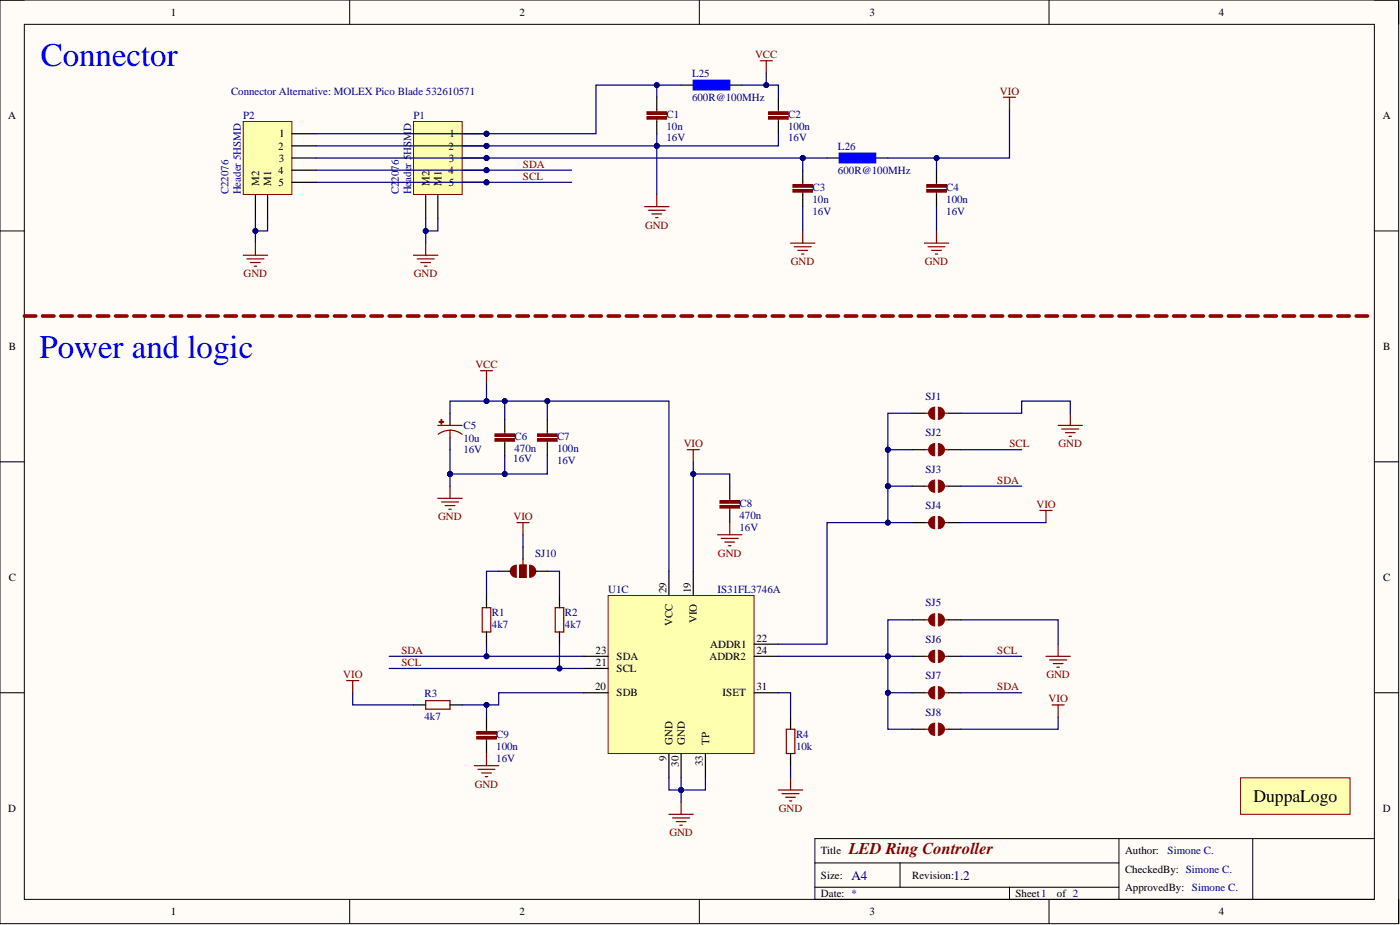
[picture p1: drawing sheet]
<svg xmlns="http://www.w3.org/2000/svg" width="292mm" height="193mm" viewBox="0 0 292 193" stroke-linecap="round" stroke-linejoin="round" font-family="sans-serif">
<defs><g id="words">
<g font-size="6.9" fill="#00f">
<text x="8.5" y="13.7">Connector</text>
<text x="8.2" y="74.6">Power and logic</text>
</g>
<text font-size="3.7" x="261.5" y="167.3">DuppaLogo</text>
<text font-size="3.4" fill="#800000" x="177.1" y="178.2">LED Ring Controller</text>
<g font-size="2.7" fill="#000080">
<text x="177.6" y="183.5">A4</text>
<text x="198.9" y="183.5">1.2</text>
</g>
<g font-size="2.3">
<text x="35.6" y="3.3">1</text>
<text x="108.4" y="3.3">2</text>
<text x="181.4" y="3.3">3</text>
<text x="254.3" y="3.3">4</text>
<text x="1.7" y="24.9">A</text>
<text x="58.3" y="28.7">1</text>
<text x="93.8" y="28.7">1</text>
<text x="288.5" y="24.9">A</text>
<text x="58.1" y="31.2">2</text>
<text x="58.2" y="33.7">3</text>
<text x="93.6" y="31.2">2</text>
<text x="93.7" y="33.7">3</text>
<text x="54.1" y="38.8" transform="rotate(-90 54.1 38.8)">M2</text>
<text x="56.6" y="38.8" transform="rotate(-90 56.6 38.8)">M1</text>
<text x="58.1" y="36.3">4</text>
<text x="58.1" y="38.8">5</text>
<text x="89.6" y="38.8" transform="rotate(-90 89.6 38.8)">M2</text>
<text x="92.1" y="38.8" transform="rotate(-90 92.1 38.8)">M1</text>
<text x="93.6" y="36.3">4</text>
<text x="93.6" y="38.8">5</text>
<text x="1.8" y="73">B</text>
<text x="288.6" y="73">B</text>
<text x="1.8" y="121.2">C</text>
<text x="139.1" y="123.7" transform="rotate(-90 139.1 123.7)">29</text>
<text x="144.1" y="123.7" transform="rotate(-90 144.1 123.7)">19</text>
<text x="288.6" y="121.2">C</text>
<text x="140.3" y="130.7" transform="rotate(-90 140.3 130.7)">VCC</text>
<text x="145.4" y="130" transform="rotate(-90 145.4 130)">VIO</text>
<text x="124.3" y="136.4">23</text>
<text x="128.7" y="137.7">SDA</text>
<text x="148" y="137.7">ADDR2</text>
<text x="148.2" y="135.1">ADDR1</text>
<text x="157.8" y="133.9">22</text>
<text x="157.8" y="136.4">24</text>
<text x="124.3" y="138.9">21</text>
<text x="128.7" y="140.2">SCL</text>
<text x="124.2" y="144">20</text>
<text x="128.7" y="145.3">SDB</text>
<text x="150.8" y="145.3">ISET</text>
<text x="157.8" y="144">31</text>
<text x="140.3" y="155.4" transform="rotate(-90 140.3 155.4)">GND</text>
<text x="142.9" y="155.4" transform="rotate(-90 142.9 155.4)">GND</text>
<text x="147.9" y="155.4" transform="rotate(-90 147.9 155.4)">TP</text>
<text x="139.1" y="158.8" transform="rotate(-90 139.1 158.8)">9</text>
<text x="141.6" y="159.9" transform="rotate(-90 141.6 159.9)">30</text>
<text x="146.7" y="159.8" transform="rotate(-90 146.7 159.8)">33</text>
<text x="1.7" y="169.4">D</text>
<text x="288.5" y="169.4">D</text>
<text x="171.3" y="178.2">Title</text>
<text x="234.7" y="178.2">Author:</text>
<text x="171.3" y="183.3">Size:</text>
<text x="190.3" y="183.3">Revision:</text>
<text x="234.7" y="182">CheckedBy: Simone C.</text>
<text x="234.7" y="185.8">ApprovedBy: Simone C.</text>
<text x="35.6" y="190.9">1</text>
<text x="108.4" y="190.9">2</text>
<text x="171.3" y="187.1">Date: *</text>
<text x="181.4" y="190.9">3</text>
<text x="211.9" y="187.1">Sheet1</text>
<text x="220.5" y="187.1">of 2</text>
<text x="254.3" y="190.9">4</text>
</g>
<g font-size="2.3" fill="#000080">
<text x="144.4" y="16">L25</text>
<text x="48.2" y="19.8">Connector Alternative: MOLEX Pico Blade 532610571</text>
<text x="144.4" y="21.1">600R@100MHz</text>
<text x="50.8" y="24.9">P2</text>
<text x="85.8" y="27.3" transform="rotate(-90 85.8 27.3)">D</text>
<text x="86.3" y="24.9">P1</text>
<text x="139.1" y="27.1">10n</text>
<text x="139.1" y="29.4">16V</text>
<text x="139.1" y="24.6">C1</text>
<text x="164.4" y="27.1">100n</text>
<text x="164.4" y="29.4">16V</text>
<text x="164.4" y="24.6">C2</text>
<text x="174.8" y="31.2">L26</text>
<text x="47.7" y="40.6" transform="rotate(-90 47.7 40.6)">C22076</text>
<text x="50.2" y="40.6" transform="rotate(-90 50.2 40.6)">Header 5HSMD</text>
<text x="83.2" y="40.6" transform="rotate(-90 83.2 40.6)">C2</text>
<text x="83.2" y="37.9" transform="rotate(-90 83.2 37.9)">2076</text>
<text x="85.8" y="40.6" transform="rotate(-90 85.8 40.6)">He</text>
<text x="85.8" y="37.9" transform="rotate(-90 85.8 37.9)">ader 5HSM</text>
<text x="169.5" y="39.8">C3</text>
<text x="174.8" y="36.3">600R@100MHz</text>
<text x="197.4" y="39.8">C4</text>
<text x="169.5" y="42.3">10n</text>
<text x="169.5" y="44.9">16V</text>
<text x="197.4" y="42.3">100n</text>
<text x="197.4" y="44.9">16V</text>
<text x="193.1" y="83.4">SJ1</text>
<text x="96.7" y="89.6">C5</text>
<text x="96.7" y="92.1">10u</text>
<text x="96.7" y="94.6">16V</text>
<text x="107.3" y="94.3">470n</text>
<text x="107.3" y="91.8">C6</text>
<text x="116.2" y="94.3">100n</text>
<text x="116.2" y="91.8">C7</text>
<text x="193.1" y="91">SJ2</text>
<text x="107.1" y="96.4">16V</text>
<text x="116.2" y="96.9">16V</text>
<text x="193.1" y="98.6">SJ3</text>
<text x="154.3" y="105.7">C8</text>
<text x="193.1" y="106.2">SJ4</text>
<text x="154.3" y="108.3">470n</text>
<text x="154.3" y="110.8">16V</text>
<text x="111.7" y="116.1">SJ10</text>
<text x="126.9" y="123.7">U1C</text>
<text x="149.7" y="123.7">IS31FL3746A</text>
<text x="102.6" y="131.1">4k7</text>
<text x="102.6" y="128.5">R1</text>
<text x="117.9" y="131.1">4k7</text>
<text x="117.9" y="128.5">R2</text>
<text x="193.1" y="126.5">SJ5</text>
<text x="193.1" y="134.1">SJ6</text>
<text x="193.1" y="141.7">SJ7</text>
<text x="88.6" y="145.4">R3</text>
<text x="193.1" y="149.3">SJ8</text>
<text x="88.6" y="150.2">4k7</text>
<text x="103.5" y="153.9">C9</text>
<text x="166.1" y="153.9">R4</text>
<text x="103.5" y="156.4">100n</text>
<text x="103.5" y="159">16V</text>
<text x="166.1" y="156.4">10k</text>
<text x="243.6" y="178.2">Simone C.</text>
</g>
<g font-size="2.3" fill="#800000">
<text x="157.5" y="12.2">VCC</text>
<text x="208.6" y="19.8">VIO</text>
<text x="109.1" y="35">SDA</text>
<text x="109.1" y="37.5">SCL</text>
<text x="134.6" y="47.7">GND</text>
<text x="50.8" y="57.8">GND</text>
<text x="86.4" y="57.8">GND</text>
<text x="165" y="55.3">GND</text>
<text x="192.9" y="55.3">GND</text>
<text x="99.2" y="76.8">VCC</text>
<text x="142.7" y="93.3">VIO</text>
<text x="210.6" y="93.3">SCL</text>
<text x="220.9" y="93.3">GND</text>
<text x="208.1" y="100.9">SDA</text>
<text x="216.2" y="106">VIO</text>
<text x="91.4" y="108.5">GND</text>
<text x="107.1" y="108.5">VIO</text>
<text x="149.8" y="116.1">GND</text>
<text x="83.7" y="136.4">SDA</text>
<text x="208.1" y="136.4">SCL</text>
<text x="71.6" y="141.5">VIO</text>
<text x="83.7" y="138.9">SCL</text>
<text x="218.3" y="141.5">GND</text>
<text x="208.1" y="144">SDA</text>
<text x="218.8" y="146.6">VIO</text>
<text x="99.1" y="164.3">GND</text>
<text x="162.5" y="169.4">GND</text>
<text x="139.7" y="174.4">GND</text>
</g>
</g></defs>
<path d="M0 0h291.8v192.7h-291.8z" fill-rule="evenodd" fill="#fffcf8"/>
<path d="M0 0h291.8v192.7h-291.8z" fill="none" stroke="#000" stroke-width=".21"/>
<path d="M5.1 5.1h281.7v182.5h-281.7z" fill-rule="evenodd" fill="#fffcf8"/>
<g fill="none" stroke="#000" stroke-width=".21">
<path d="M0 0h5.1M5.1 5.1h281.7v182.5h-281.7zM73 0v5.1M145.9 0v5.1M218.9 0v5.1M286.8 0h5v5.1M0 48.2h5.1M286.8 48.2h5M0 96.4h5.1M286.8 96.4h5M0 144.5h5.1M286.8 144.5h5"/>
<path d="M233.5 174.9v12.7M261.4 174.9v12.7M286.8 174.9h-116.8v12.7h116.8M73 187.6v5.1M145.9 187.6v5.1M170 180h63.5M170 185.1h63.5M187.8 180v5.1M210.6 185.1v2.5M218.9 187.6v5.1M291.8 187.6v5.1"/>
</g>
<g fill="none" stroke="#800000" stroke-width=".25">
<path d="M158.6 12.7h2.5M159.9 12.7v2.5M209.4 20.3h2.5M210.6 20.3v2.5M134.5 43.1h5.1M135.3 43.9h3.5M136 44.6h2M136.8 45.4h.5M137 40.6v2.5M100.2 77.3h2.6M101.5 77.3v2.6M143.4 93.8h2.5"/>
<path d="M144.6 93.8v2.6M152.3 104v.5M152.3 106v.5"/>
</g>
<path d="M150.2 105.5h4.1v.5h-4.1z" fill-rule="evenodd" fill="#800000"/>
<path d="M150.2 105.5h4.1v.5h-4.1z" fill="none" stroke="#800000" stroke-width=".25"/>
<path d="M150.2 104.5h4.1v.5h-4.1z" fill-rule="evenodd" fill="#800000"/>
<path d="M114.2 90v.5M114.2 92v.5M149.7 111.6h5.1M150.2 104.5h4.1v.5h-4.1zM150.5 112.3h3.5M151.2 113.1h2.1M152 113.8h.5M152.3 109v2.6" fill="none" stroke="#800000" stroke-width=".25"/>
<path d="M152.3 101.4v2.6M152.3 106.5v2.5" fill="none" stroke="#000" stroke-width=".25"/>
<path d="M112.2 91.5h4v.5h-4z" fill-rule="evenodd" fill="#800000"/>
<path d="M112.2 91.5h4v.5h-4z" fill="none" stroke="#800000" stroke-width=".25"/>
<path d="M112.2 90.5h4v.5h-4z" fill-rule="evenodd" fill="#800000"/>
<path d="M105.3 90v.5M105.3 92v.5M112.2 90.5h4v.5h-4z" fill="none" stroke="#800000" stroke-width=".25"/>
<path d="M114.2 87.5v2.5M114.2 92.5v2.6" fill="none" stroke="#000" stroke-width=".25"/>
<path d="M103.3 91.5h4v.5h-4z" fill-rule="evenodd" fill="#800000"/>
<path d="M103.3 91.5h4v.5h-4z" fill="none" stroke="#800000" stroke-width=".25"/>
<path d="M103.3 90.5h4v.5h-4z" fill-rule="evenodd" fill="#800000"/>
<g fill="none" stroke="#800000" stroke-width=".25">
<path d="M103.3 90.5h4v.5h-4zM91.4 104h5M92.1 104.7h3.6M92.9 105.5h2M93.6 106.2h.5M93.9 101.4v2.6M100.6 126.8h1.8v5h-1.8zM115.8 126.8h1.8v5h-1.8zM72.3 142h2.6M73.6 142v2.5M88.8 146.2h5.1v1.7h-5.1zM101.5 152.1v.5"/>
<path d="M101.5 154.2v.5M164.1 152.1h1.7v5.1h-1.7zM139.6 169.9h5M140.3 170.6h3.6M141.1 171.4h2M141.9 172.2h.5M142.1 167.3v2.6M162.4 164.8h5.1M163.2 165.6h3.5M163.9 166.3h2.1M164.7 167.1h.5M164.9 162.3v2.5"/>
</g>
<path d="M105.3 87.5v2.5M105.3 92.5v2.6M101.5 124.2v2.6M101.5 131.8v2.6M116.7 124.2v2.6M116.7 131.8v2.6M86.3 147.1h2.5M93.9 147.1h2.5M164.9 149.6v2.5M164.9 157.2v2.5" fill="none" stroke="#000" stroke-width=".25"/>
<path d="M99.5 153.6h4v.6h-4z" fill-rule="evenodd" fill="#800000"/>
<path d="M99.5 153.6h4v.6h-4z" fill="none" stroke="#800000" stroke-width=".25"/>
<path d="M99.5 152.6h4v.5h-4z" fill-rule="evenodd" fill="#800000"/>
<path d="M99 159.7h5M99.5 152.6h4v.5h-4zM101.5 157.2v2.5M99.7 160.5h3.6M100.5 161.3h2M101.3 162h.5" fill="none" stroke="#800000" stroke-width=".25"/>
<path d="M101.5 149.6v2.5M101.5 154.7v2.5" fill="none" stroke="#000" stroke-width=".25"/>
<path d="M195.8 84.9l.8 .3 .4 .9-.2 .9-.9 .5h-.1z" fill-rule="evenodd" fill="#800000"/>
<path d="M195.8 84.9l.8 .3 .4 .9-.2 .9-.9 .5h-.1z" fill="none" stroke="#800000" stroke-width=".21"/>
<path d="M194.1 85.3l.9-.4v2.6l-.8-.3-.4-.5v-.7z" fill-rule="evenodd" fill="#800000"/>
<path d="M194.1 85.3l.9-.4v2.6l-.8-.3-.4-.5v-.7z" fill="none" stroke="#800000" stroke-width=".21"/>
<path d="M192.9 86.2h.8M197 86.2h.9" fill="none" stroke="#800000" stroke-width=".25"/>
<path d="M190.3 86.2h2.6M197.9 86.2h2.6" fill="none" stroke="#000" stroke-width=".25"/>
<path d="M195.8 92.5l.8 .3 .4 .9-.2 .9-.9 .5h-.1z" fill-rule="evenodd" fill="#800000"/>
<path d="M195.8 92.5l.8 .3 .4 .9-.2 .9-.9 .5h-.1z" fill="none" stroke="#800000" stroke-width=".21"/>
<path d="M194.1 92.9l.9-.4v2.6l-.8-.3-.4-.5v-.7z" fill-rule="evenodd" fill="#800000"/>
<path d="M194.1 92.9l.9-.4v2.6l-.8-.3-.4-.5v-.7z" fill="none" stroke="#800000" stroke-width=".21"/>
<path d="M192.9 93.8h.8M197 93.8h.9" fill="none" stroke="#800000" stroke-width=".25"/>
<path d="M190.3 93.8h2.6M197.9 93.8h2.6" fill="none" stroke="#000" stroke-width=".25"/>
<path d="M195.8 100.2l.8 .2 .4 .9-.2 .9-.9 .5h-.1z" fill-rule="evenodd" fill="#800000"/>
<path d="M195.8 100.2l.8 .2 .4 .9-.2 .9-.9 .5h-.1z" fill="none" stroke="#800000" stroke-width=".21"/>
<path d="M194.1 100.5l.9-.3v2.5l-.8-.3-.4-.5v-.7z" fill-rule="evenodd" fill="#800000"/>
<path d="M194.1 100.5l.9-.3v2.5l-.8-.3-.4-.5v-.7z" fill="none" stroke="#800000" stroke-width=".21"/>
<path d="M192.9 101.4h.8M197 101.4h.9" fill="none" stroke="#800000" stroke-width=".25"/>
<path d="M190.3 101.4h2.6M197.9 101.4h2.6" fill="none" stroke="#000" stroke-width=".25"/>
<path d="M195.8 107.8l.8 .2 .4 .9-.2 .9-.9 .5h-.1z" fill-rule="evenodd" fill="#800000"/>
<path d="M195.8 107.8l.8 .2 .4 .9-.2 .9-.9 .5h-.1z" fill="none" stroke="#800000" stroke-width=".21"/>
<path d="M194.1 108.1l.9-.3v2.5l-.8-.3-.4-.5v-.7z" fill-rule="evenodd" fill="#800000"/>
<path d="M194.1 108.1l.9-.3v2.5l-.8-.3-.4-.5v-.7z" fill="none" stroke="#800000" stroke-width=".21"/>
<path d="M220.8 88.7h5M221.5 89.5h3.6M222.3 90.3h2M223.1 91h.5M223.3 86.2v2.5M192.9 109h.8M197 109h.9M217 106.5h2.5M218.2 106.5v2.5" fill="none" stroke="#800000" stroke-width=".25"/>
<path d="M190.3 109h2.6M197.9 109h2.6" fill="none" stroke="#000" stroke-width=".25"/>
<path d="M106.8 118.3l.9-.4v2.5l-.7-.2-.5-.6v-.7z" fill-rule="evenodd" fill="#800000"/>
<path d="M106.8 118.3l.9-.4v2.5l-.7-.2-.5-.6v-.7z" fill="none" stroke="#800000" stroke-width=".21"/>
<path d="M110.5 117.9l.9 .4 .4 .8-.3 .9-.9 .4z" fill-rule="evenodd" fill="#800000"/>
<path d="M110.5 117.9l.9 .4 .4 .8-.3 .9-.9 .4z" fill="none" stroke="#800000" stroke-width=".21"/>
<path d="M108.5 117.9h1.3v2.5h-1.3zM109.1 116.6v1.3" fill="none" stroke="#800000" stroke-width=".25"/>
<path d="M108.5 117.9h1.3v2.5h-1.3z" fill-rule="evenodd" fill="#800000"/>
<path d="M107.8 109h2.6M108.5 117.9h1.3v2.5h-1.3zM109.1 109v2.6" fill="none" stroke="#800000" stroke-width=".25"/>
<path d="M104 119.2h2.6M109.1 114.1v2.5M111.7 119.2h2.5" fill="none" stroke="#000" stroke-width=".25"/>
<path d="M258.8 162.3h22.9v7.6h-22.9z" fill-rule="evenodd" fill="#ffffb0"/>
<path d="M258.8 162.3h22.9v7.6h-22.9z" fill="none" stroke="#800000" stroke-width=".21"/>
<path d="M50.8 53.2h5M51.5 54h3.6M52.3 54.8h2M53 55.5h.5M53.3 50.7v2.5M91.4 88.7h5M93.9 89.7l1.1 .2 1.4 .7M93.9 89.8l-1.1 .1-1.4 .7M93.9 89.8v1.5" fill="none" stroke="#800000" stroke-width=".25"/>
<path d="M93.9 86.2v2.5M93.9 91.3v2.5" fill="none" stroke="#000" stroke-width=".25"/>
<path d="M91.6 87.9h.9v.2h-.9z" fill-rule="evenodd" fill="#800000"/>
<path d="M91.6 87.9h.9v.2h-.9z" fill="none" stroke="#800000" stroke-width=".25"/>
<path d="M92 87.6h.2v.8h-.2z" fill-rule="evenodd" fill="#800000"/>
<path d="M92 87.6h.2v.8h-.2z" fill="none" stroke="#800000" stroke-width=".25"/>
<path d="M172.6 33h2.5M182.7 33h2.5" fill="none" stroke="#000" stroke-width=".25"/>
<path d="M175.1 32h7.6v2h-7.6z" fill-rule="evenodd" fill="#00f"/>
<path d="M175.1 32h7.6v2h-7.6z" fill="none" stroke="#00f" stroke-width=".25"/>
<path d="M142.1 17.8h2.5M152.3 17.8h2.5" fill="none" stroke="#000" stroke-width=".25"/>
<path d="M144.6 16.7h7.7v2.1h-7.7z" fill-rule="evenodd" fill="#00f"/>
<path d="M144.6 16.7h7.7v2.1h-7.7z" fill="none" stroke="#00f" stroke-width=".25"/>
<path d="M137 22.8v.5M137 24.9v.5" fill="none" stroke="#800000" stroke-width=".25"/>
<path d="M135 24.3h4.1v.6h-4.1z" fill-rule="evenodd" fill="#800000"/>
<path d="M135 24.3h4.1v.6h-4.1z" fill="none" stroke="#800000" stroke-width=".25"/>
<path d="M135 23.3h4.1v.5h-4.1z" fill-rule="evenodd" fill="#800000"/>
<path d="M135 23.3h4.1v.5h-4.1zM167.5 38v.5M167.5 40.1v.5" fill="none" stroke="#800000" stroke-width=".25"/>
<path d="M137 20.3v2.5M137 25.4v2.5" fill="none" stroke="#000" stroke-width=".25"/>
<path d="M165.5 39.6h4v.5h-4z" fill-rule="evenodd" fill="#800000"/>
<path d="M165.5 39.6h4v.5h-4z" fill="none" stroke="#800000" stroke-width=".25"/>
<path d="M165.5 38.5h4v.6h-4z" fill-rule="evenodd" fill="#800000"/>
<path d="M165.5 38.5h4v.6h-4zM195.4 38v.5M164.9 50.7h5.1M165.7 51.5h3.6M166.5 52.2h2M167.2 53h.5M167.5 48.2v2.5M195.4 40.1v.5" fill="none" stroke="#800000" stroke-width=".25"/>
<path d="M167.5 35.5v2.5M167.5 40.6v2.5" fill="none" stroke="#000" stroke-width=".25"/>
<path d="M193.4 39.6h4v.5h-4z" fill-rule="evenodd" fill="#800000"/>
<path d="M193.4 39.6h4v.5h-4z" fill="none" stroke="#800000" stroke-width=".25"/>
<path d="M193.4 38.5h4v.6h-4z" fill-rule="evenodd" fill="#800000"/>
<path d="M162.4 22.8v.5M162.4 24.9v.5M193.4 38.5h4v.6h-4zM192.9 50.7h5M193.6 51.5h3.6M194.4 52.2h2M195.1 53h.6M195.4 48.2v2.5" fill="none" stroke="#800000" stroke-width=".25"/>
<path d="M195.4 35.5v2.5M195.4 40.6v2.5" fill="none" stroke="#000" stroke-width=".25"/>
<path d="M160.4 24.3h4v.6h-4z" fill-rule="evenodd" fill="#800000"/>
<path d="M160.4 24.3h4v.6h-4z" fill="none" stroke="#800000" stroke-width=".25"/>
<path d="M160.4 23.3h4v.5h-4z" fill-rule="evenodd" fill="#800000"/>
<path d="M160.4 23.3h4v.5h-4z" fill="none" stroke="#800000" stroke-width=".25"/>
<path d="M162.4 20.3v2.5M162.4 25.4v2.5" fill="none" stroke="#000" stroke-width=".25"/>
<g fill="none" stroke="#980000" stroke-width=".76">
<path d="M5.1 65.9h2.4M8.9 65.9h2.4M12.7 65.9h2.4M16.5 65.9h2.4M20.3 65.9h2.4M24.1 65.9h2.4M27.9 65.9h2.4M31.7 65.9h2.4M35.5 65.9h2.4M39.3 65.9h2.4M43.1 65.9h2.4M46.9 65.9h2.4"/>
<path d="M50.8 65.9h2.3M54.6 65.9h2.3M58.4 65.9h2.3M62.2 65.9h2.4M66 65.9h2.4M69.8 65.9h2.4M73.6 65.9h2.4M77.4 65.9h2.4M81.2 65.9h2.4M85 65.9h2.4M88.8 65.9h2.4M92.6 65.9h2.4"/>
<path d="M96.4 65.9h2.4M100.2 65.9h2.4M104 65.9h2.4M107.8 65.9h2.4M111.7 65.9h2.3M115.5 65.9h2.3M119.3 65.9h2.3M123.1 65.9h2.4M126.9 65.9h2.4M130.7 65.9h2.4M134.5 65.9h2.4M138.3 65.9h2.4"/>
<path d="M142.1 65.9h2.4M145.9 65.9h2.4M149.7 65.9h2.4M153.5 65.9h2.4M157.3 65.9h2.4M161.1 65.9h2.4M164.9 65.9h2.4M168.8 65.9h2.3M172.6 65.9h2.3M176.4 65.9h2.3M180.2 65.9h2.4M184 65.9h2.4"/>
<path d="M187.8 65.9h2.4M191.6 65.9h2.4M195.4 65.9h2.4M199.2 65.9h2.4M203 65.9h2.4M206.8 65.9h2.4M210.6 65.9h2.4M214.4 65.9h2.4M218.2 65.9h2.4M222 65.9h2.4M225.8 65.9h2.4M229.7 65.9h2.3"/>
<path d="M233.5 65.9h2.3M237.3 65.9h2.3M241.1 65.9h2.4M244.9 65.9h2.4M248.7 65.9h2.4M252.5 65.9h2.4M256.3 65.9h2.4M260.1 65.9h2.4M263.9 65.9h2.4M267.7 65.9h2.4M271.5 65.9h2.4M275.3 65.9h2.4"/>
<path d="M279.1 65.9h2.4M282.9 65.9h2.4"/>
</g>
<path d="M126.9 124.2h30.4v33h-30.4z" fill-rule="evenodd" fill="#ffffb0"/>
<path d="M126.9 124.2h30.4v33h-30.4z" fill="none" stroke="#800000" stroke-width=".21"/>
<path d="M139.6 119.2v5M144.6 119.2v5M121.8 136.9h5.1M121.8 139.5h5.1M157.3 136.9h5.1M157.3 134.4h5.1M121.8 144.5h5.1M139.6 157.2v5.1M142.1 157.2v5.1M147.2 157.2v5.1M157.3 144.5h5.1" fill="none" stroke="#000" stroke-width=".25"/>
<path d="M195.8 128l.8 .3 .4 .9-.2 .9-.9 .5h-.1z" fill-rule="evenodd" fill="#800000"/>
<path d="M195.8 128l.8 .3 .4 .9-.2 .9-.9 .5h-.1z" fill="none" stroke="#800000" stroke-width=".21"/>
<path d="M194.1 128.4l.9-.4v2.6l-.8-.3-.4-.5v-.7z" fill-rule="evenodd" fill="#800000"/>
<path d="M194.1 128.4l.9-.4v2.6l-.8-.3-.4-.5v-.7z" fill="none" stroke="#800000" stroke-width=".21"/>
<path d="M192.9 129.3h.8M197 129.3h.9" fill="none" stroke="#800000" stroke-width=".25"/>
<path d="M190.3 129.3h2.6M197.9 129.3h2.6" fill="none" stroke="#000" stroke-width=".25"/>
<path d="M195.8 135.6l.8 .3 .4 .9-.2 .9-.9 .5h-.1z" fill-rule="evenodd" fill="#800000"/>
<path d="M195.8 135.6l.8 .3 .4 .9-.2 .9-.9 .5h-.1z" fill="none" stroke="#800000" stroke-width=".21"/>
<path d="M194.1 136l.9-.4v2.6l-.8-.3-.4-.5v-.7z" fill-rule="evenodd" fill="#800000"/>
<path d="M194.1 136l.9-.4v2.6l-.8-.3-.4-.5v-.7z" fill="none" stroke="#800000" stroke-width=".21"/>
<path d="M192.9 136.9h.8M197 136.9h.9" fill="none" stroke="#800000" stroke-width=".25"/>
<path d="M190.3 136.9h2.6M197.9 136.9h2.6" fill="none" stroke="#000" stroke-width=".25"/>
<path d="M195.8 143.3l.8 .2 .4 .9-.2 .9-.9 .5h-.1z" fill-rule="evenodd" fill="#800000"/>
<path d="M195.8 143.3l.8 .2 .4 .9-.2 .9-.9 .5h-.1z" fill="none" stroke="#800000" stroke-width=".21"/>
<path d="M194.1 143.7l.9-.4v2.5l-.7-.2-.4-.5-.1-.8z" fill-rule="evenodd" fill="#800000"/>
<path d="M194.1 143.7l.9-.4v2.5l-.7-.2-.4-.5-.1-.8z" fill="none" stroke="#800000" stroke-width=".21"/>
<path d="M192.9 144.5h.8M197 144.5h.9" fill="none" stroke="#800000" stroke-width=".25"/>
<path d="M190.3 144.5h2.6M197.9 144.5h2.6" fill="none" stroke="#000" stroke-width=".25"/>
<path d="M195.8 150.9l.8 .2 .4 .9-.2 .9-.9 .5h-.1z" fill-rule="evenodd" fill="#800000"/>
<path d="M195.8 150.9l.8 .2 .4 .9-.2 .9-.9 .5h-.1z" fill="none" stroke="#800000" stroke-width=".21"/>
<path d="M194.1 151.3l.9-.4v2.5l-.7-.2-.4-.5-.1-.8z" fill-rule="evenodd" fill="#800000"/>
<path d="M194.1 151.3l.9-.4v2.5l-.7-.2-.4-.5-.1-.8z" fill="none" stroke="#800000" stroke-width=".21"/>
<path d="M218.2 136.9h5.1M219 137.7h3.5M219.8 138.4h2M220.5 139.2h.5M220.8 134.4v2.5M192.9 152.1h.8M197 152.1h.9M219.5 147.1h2.5M220.8 147.1v2.5" fill="none" stroke="#800000" stroke-width=".25"/>
<path d="M190.3 152.1h2.6M197.9 152.1h2.6" fill="none" stroke="#000" stroke-width=".25"/>
<circle cx="101.5" cy="27.9" r=".51" fill="#000080"/>
<circle cx="101.5" cy="27.9" r=".51" fill="none" stroke="#000080" stroke-width=".21"/>
<circle cx="101.5" cy="30.4" r=".51" fill="#000080"/>
<circle cx="101.5" cy="30.4" r=".51" fill="none" stroke="#000080" stroke-width=".21"/>
<circle cx="101.5" cy="33" r=".51" fill="#000080"/>
<circle cx="101.5" cy="33" r=".51" fill="none" stroke="#000080" stroke-width=".21"/>
<circle cx="101.5" cy="35.5" r=".51" fill="#000080"/>
<circle cx="101.5" cy="35.5" r=".51" fill="none" stroke="#000080" stroke-width=".21"/>
<circle cx="101.5" cy="38" r=".51" fill="#000080"/>
<circle cx="101.5" cy="38" r=".51" fill="none" stroke="#000080" stroke-width=".21"/>
<path d="M86.3 25.4h10.1v15.2h-10.1z" fill-rule="evenodd" fill="#ffffb0"/>
<path d="M86.3 25.4h10.1v15.2h-10.1z" fill="none" stroke="#800000" stroke-width=".21"/>
<path d="M96.4 27.9h5.1" fill="none" stroke="#000" stroke-width=".25"/>
<circle cx="101.5" cy="27.9" r=".51" fill="#000080"/>
<circle cx="101.5" cy="27.9" r=".51" fill="none" stroke="#000080" stroke-width=".21"/>
<path d="M96.4 30.4h5.1" fill="none" stroke="#000" stroke-width=".25"/>
<circle cx="101.5" cy="30.4" r=".51" fill="#000080"/>
<circle cx="101.5" cy="30.4" r=".51" fill="none" stroke="#000080" stroke-width=".21"/>
<path d="M96.4 33h5.1" fill="none" stroke="#000" stroke-width=".25"/>
<circle cx="101.5" cy="33" r=".51" fill="#000080"/>
<circle cx="101.5" cy="33" r=".51" fill="none" stroke="#000080" stroke-width=".21"/>
<path d="M96.4 35.5h5.1" fill="none" stroke="#000" stroke-width=".25"/>
<circle cx="101.5" cy="35.5" r=".51" fill="#000080"/>
<circle cx="101.5" cy="35.5" r=".51" fill="none" stroke="#000080" stroke-width=".21"/>
<path d="M96.4 38h5.1" fill="none" stroke="#000" stroke-width=".25"/>
<circle cx="101.5" cy="38" r=".51" fill="#000080"/>
<circle cx="101.5" cy="38" r=".51" fill="none" stroke="#000080" stroke-width=".21"/>
<path d="M88.8 40.6v5M91.4 40.6v5" fill="none" stroke="#000" stroke-width=".25"/>
<path d="M195.4 43.1v5.1M93.9 93.8v5.1" fill="none" stroke="#000080" stroke-width=".25"/>
<circle cx="93.9" cy="98.9" r=".51" fill="#000080"/>
<circle cx="93.9" cy="98.9" r=".51" fill="none" stroke="#000080" stroke-width=".21"/>
<path d="M81.2 139.5h40.6M73.6 144.5v2.6h12.7" fill="none" stroke="#000080" stroke-width=".25"/>
<circle cx="116.7" cy="139.5" r=".51" fill="#000080"/>
<circle cx="116.7" cy="139.5" r=".51" fill="none" stroke="#000080" stroke-width=".21"/>
<path d="M81.2 136.9h40.6" fill="none" stroke="#000080" stroke-width=".25"/>
<circle cx="101.5" cy="136.9" r=".51" fill="#000080"/>
<circle cx="101.5" cy="136.9" r=".51" fill="none" stroke="#000080" stroke-width=".21"/>
<path d="M53.3 45.6v2.6h2.5v-2.6" fill="none" stroke="#000080" stroke-width=".25"/>
<circle cx="53.3" cy="48.2" r=".51" fill="#000080"/>
<circle cx="53.3" cy="48.2" r=".51" fill="none" stroke="#000080" stroke-width=".21"/>
<path d="M121.8 144.5h-17.8v2.6h-7.6" fill="none" stroke="#000080" stroke-width=".25"/>
<circle cx="101.5" cy="147.1" r=".51" fill="#000080"/>
<circle cx="101.5" cy="147.1" r=".51" fill="none" stroke="#000080" stroke-width=".21"/>
<path d="M162.4 27.9v2.5h-25.4M104 119.2h-2.5v5M114.2 119.2h2.5v5" fill="none" stroke="#000080" stroke-width=".25"/>
<circle cx="137" cy="30.4" r=".51" fill="#000080"/>
<circle cx="137" cy="30.4" r=".51" fill="none" stroke="#000080" stroke-width=".21"/>
<path d="M144.6 98.9h7.7v2.5" fill="none" stroke="#000080" stroke-width=".25"/>
<circle cx="144.6" cy="98.9" r=".51" fill="#000080"/>
<circle cx="144.6" cy="98.9" r=".51" fill="none" stroke="#000080" stroke-width=".21"/>
<path d="M154.8 17.8h7.6v2.5" fill="none" stroke="#000080" stroke-width=".25"/>
<circle cx="159.9" cy="17.8" r=".51" fill="#000080"/>
<circle cx="159.9" cy="17.8" r=".51" fill="none" stroke="#000080" stroke-width=".21"/>
<path d="M210.6 22.8v10.2h-25.4" fill="none" stroke="#000080" stroke-width=".25"/>
<circle cx="195.4" cy="33" r=".51" fill="#000080"/>
<circle cx="195.4" cy="33" r=".51" fill="none" stroke="#000080" stroke-width=".21"/>
<path d="M93.9 98.9v2.5M200.5 93.8h12.7M200.5 109h17.7M200.5 101.4h12.7" fill="none" stroke="#000080" stroke-width=".25"/>
<circle cx="93.9" cy="98.9" r=".51" fill="#000080"/>
<circle cx="93.9" cy="98.9" r=".51" fill="none" stroke="#000080" stroke-width=".21"/>
<path d="M101.5 79.9v3.8" fill="none" stroke="#000080" stroke-width=".25"/>
<circle cx="101.5" cy="83.7" r=".51" fill="#000080"/>
<circle cx="101.5" cy="83.7" r=".51" fill="none" stroke="#000080" stroke-width=".21"/>
<path d="M105.3 95.1v3.8" fill="none" stroke="#000080" stroke-width=".25"/>
<circle cx="105.3" cy="98.9" r=".51" fill="#000080"/>
<circle cx="105.3" cy="98.9" r=".51" fill="none" stroke="#000080" stroke-width=".21"/>
<path d="M105.3 83.7v3.8" fill="none" stroke="#000080" stroke-width=".25"/>
<circle cx="105.3" cy="83.7" r=".51" fill="#000080"/>
<circle cx="105.3" cy="83.7" r=".51" fill="none" stroke="#000080" stroke-width=".21"/>
<path d="M114.2 83.7v3.8" fill="none" stroke="#000080" stroke-width=".25"/>
<circle cx="114.2" cy="83.7" r=".51" fill="#000080"/>
<circle cx="114.2" cy="83.7" r=".51" fill="none" stroke="#000080" stroke-width=".21"/>
<path d="M53.3 48.2v2.5" fill="none" stroke="#000080" stroke-width=".25"/>
<circle cx="53.3" cy="48.2" r=".51" fill="#000080"/>
<circle cx="53.3" cy="48.2" r=".51" fill="none" stroke="#000080" stroke-width=".21"/>
<path d="M101.5 147.1v2.5" fill="none" stroke="#000080" stroke-width=".25"/>
<circle cx="101.5" cy="147.1" r=".51" fill="#000080"/>
<circle cx="101.5" cy="147.1" r=".51" fill="none" stroke="#000080" stroke-width=".21"/>
<path d="M101.5 134.4v2.5" fill="none" stroke="#000080" stroke-width=".25"/>
<circle cx="101.5" cy="136.9" r=".51" fill="#000080"/>
<circle cx="101.5" cy="136.9" r=".51" fill="none" stroke="#000080" stroke-width=".21"/>
<path d="M109.1 111.6v2.5M116.7 134.4v5.1" fill="none" stroke="#000080" stroke-width=".25"/>
<circle cx="116.7" cy="139.5" r=".51" fill="#000080"/>
<circle cx="116.7" cy="139.5" r=".51" fill="none" stroke="#000080" stroke-width=".21"/>
<path d="M137 27.9v2.5" fill="none" stroke="#000080" stroke-width=".25"/>
<circle cx="137" cy="30.4" r=".51" fill="#000080"/>
<circle cx="137" cy="30.4" r=".51" fill="none" stroke="#000080" stroke-width=".21"/>
<path d="M137 17.8v2.5" fill="none" stroke="#000080" stroke-width=".25"/>
<circle cx="137" cy="17.8" r=".51" fill="#000080"/>
<circle cx="137" cy="17.8" r=".51" fill="none" stroke="#000080" stroke-width=".21"/>
<path d="M142.1 164.8v2.5" fill="none" stroke="#000080" stroke-width=".25"/>
<circle cx="142.1" cy="164.8" r=".51" fill="#000080"/>
<circle cx="142.1" cy="164.8" r=".51" fill="none" stroke="#000080" stroke-width=".21"/>
<path d="M159.9 15.2v2.6" fill="none" stroke="#000080" stroke-width=".25"/>
<circle cx="159.9" cy="17.8" r=".51" fill="#000080"/>
<circle cx="159.9" cy="17.8" r=".51" fill="none" stroke="#000080" stroke-width=".21"/>
<path d="M167.5 33v2.5M167.5 43.1v5.1" fill="none" stroke="#000080" stroke-width=".25"/>
<circle cx="167.5" cy="33" r=".51" fill="#000080"/>
<circle cx="167.5" cy="33" r=".51" fill="none" stroke="#000080" stroke-width=".21"/>
<path d="M195.4 33v2.5M164.9 159.7v2.6" fill="none" stroke="#000080" stroke-width=".25"/>
<circle cx="195.4" cy="33" r=".51" fill="#000080"/>
<circle cx="195.4" cy="33" r=".51" fill="none" stroke="#000080" stroke-width=".21"/>
<path d="M139.6 162.3v2.5h2.5" fill="none" stroke="#000080" stroke-width=".25"/>
<circle cx="142.1" cy="164.8" r=".51" fill="#000080"/>
<circle cx="142.1" cy="164.8" r=".51" fill="none" stroke="#000080" stroke-width=".21"/>
<path d="M200.5 136.9h12.7M200.5 144.5h12.7M142.1 162.3v2.5h5.1v-2.5" fill="none" stroke="#000080" stroke-width=".25"/>
<circle cx="142.1" cy="164.8" r=".51" fill="#000080"/>
<circle cx="142.1" cy="164.8" r=".51" fill="none" stroke="#000080" stroke-width=".21"/>
<path d="M185.2 93.8h5.1" fill="none" stroke="#000080" stroke-width=".25"/>
<circle cx="185.2" cy="93.8" r=".51" fill="#000080"/>
<circle cx="185.2" cy="93.8" r=".51" fill="none" stroke="#000080" stroke-width=".21"/>
<path d="M185.2 101.4h5.1" fill="none" stroke="#000080" stroke-width=".25"/>
<circle cx="185.2" cy="101.4" r=".51" fill="#000080"/>
<circle cx="185.2" cy="101.4" r=".51" fill="none" stroke="#000080" stroke-width=".21"/>
<path d="M185.2 101.4v7.6" fill="none" stroke="#000080" stroke-width=".25"/>
<circle cx="185.2" cy="109" r=".51" fill="#000080"/>
<circle cx="185.2" cy="109" r=".51" fill="none" stroke="#000080" stroke-width=".21"/>
<circle cx="185.2" cy="101.4" r=".51" fill="#000080"/>
<circle cx="185.2" cy="101.4" r=".51" fill="none" stroke="#000080" stroke-width=".21"/>
<path d="M190.3 86.2h-5.1v7.6" fill="none" stroke="#000080" stroke-width=".25"/>
<circle cx="185.2" cy="93.8" r=".51" fill="#000080"/>
<circle cx="185.2" cy="93.8" r=".51" fill="none" stroke="#000080" stroke-width=".21"/>
<path d="M185.2 93.8v7.6" fill="none" stroke="#000080" stroke-width=".25"/>
<circle cx="185.2" cy="93.8" r=".51" fill="#000080"/>
<circle cx="185.2" cy="93.8" r=".51" fill="none" stroke="#000080" stroke-width=".21"/>
<circle cx="185.2" cy="101.4" r=".51" fill="#000080"/>
<circle cx="185.2" cy="101.4" r=".51" fill="none" stroke="#000080" stroke-width=".21"/>
<path d="M190.3 109h-17.7v25.4h-10.2" fill="none" stroke="#000080" stroke-width=".25"/>
<circle cx="185.2" cy="109" r=".51" fill="#000080"/>
<circle cx="185.2" cy="109" r=".51" fill="none" stroke="#000080" stroke-width=".21"/>
<path d="M190.3 129.3h-5.1v22.8h5.1" fill="none" stroke="#000080" stroke-width=".25"/>
<circle cx="185.2" cy="136.9" r=".51" fill="#000080"/>
<circle cx="185.2" cy="136.9" r=".51" fill="none" stroke="#000080" stroke-width=".21"/>
<circle cx="185.2" cy="144.5" r=".51" fill="#000080"/>
<circle cx="185.2" cy="144.5" r=".51" fill="none" stroke="#000080" stroke-width=".21"/>
<path d="M185.2 144.5h5.1" fill="none" stroke="#000080" stroke-width=".25"/>
<circle cx="185.2" cy="144.5" r=".51" fill="#000080"/>
<circle cx="185.2" cy="144.5" r=".51" fill="none" stroke="#000080" stroke-width=".21"/>
<path d="M162.4 136.9h22.8" fill="none" stroke="#000080" stroke-width=".25"/>
<circle cx="185.2" cy="136.9" r=".51" fill="#000080"/>
<circle cx="185.2" cy="136.9" r=".51" fill="none" stroke="#000080" stroke-width=".21"/>
<path d="M185.2 136.9h5.1" fill="none" stroke="#000080" stroke-width=".25"/>
<circle cx="185.2" cy="136.9" r=".51" fill="#000080"/>
<circle cx="185.2" cy="136.9" r=".51" fill="none" stroke="#000080" stroke-width=".21"/>
<path d="M144.6 96.4v22.8M162.4 144.5h2.5v5.1" fill="none" stroke="#000080" stroke-width=".25"/>
<circle cx="144.6" cy="98.9" r=".51" fill="#000080"/>
<circle cx="144.6" cy="98.9" r=".51" fill="none" stroke="#000080" stroke-width=".21"/>
<path d="M114.2 95.1v3.8h-20.3" fill="none" stroke="#000080" stroke-width=".25"/>
<circle cx="93.9" cy="98.9" r=".51" fill="#000080"/>
<circle cx="93.9" cy="98.9" r=".51" fill="none" stroke="#000080" stroke-width=".21"/>
<circle cx="105.3" cy="98.9" r=".51" fill="#000080"/>
<circle cx="105.3" cy="98.9" r=".51" fill="none" stroke="#000080" stroke-width=".21"/>
<path d="M93.9 86.2v-2.5h45.7v35.5" fill="none" stroke="#000080" stroke-width=".25"/>
<circle cx="114.2" cy="83.7" r=".51" fill="#000080"/>
<circle cx="114.2" cy="83.7" r=".51" fill="none" stroke="#000080" stroke-width=".21"/>
<circle cx="105.3" cy="83.7" r=".51" fill="#000080"/>
<circle cx="105.3" cy="83.7" r=".51" fill="none" stroke="#000080" stroke-width=".21"/>
<circle cx="101.5" cy="83.7" r=".51" fill="#000080"/>
<circle cx="101.5" cy="83.7" r=".51" fill="none" stroke="#000080" stroke-width=".21"/>
<path d="M200.5 86.2h12.7v-2.5h10.1v2.5M200.5 129.3h20.3v5.1M220.8 149.6v2.5h-20.3" fill="none" stroke="#000080" stroke-width=".25"/>
<path d="M50.8 25.4h10.1v15.2h-10.1z" fill-rule="evenodd" fill="#ffffb0"/>
<path d="M50.8 25.4h10.1v15.2h-10.1z" fill="none" stroke="#800000" stroke-width=".21"/>
<path d="M60.9 27.9h5.1M60.9 30.4h5.1M60.9 33h5.1M60.9 35.5h5.1M60.9 38h5.1M53.3 40.6v5M55.8 40.6v5" fill="none" stroke="#000" stroke-width=".25"/>
<path d="M86.3 53.2h5.1M87 54h3.6M87.8 54.8h2M88.6 55.5h.5M88.8 50.7v2.5" fill="none" stroke="#800000" stroke-width=".25"/>
<path d="M88.8 45.6v2.6h2.6v-2.6" fill="none" stroke="#000080" stroke-width=".25"/>
<circle cx="88.8" cy="48.2" r=".51" fill="#000080"/>
<circle cx="88.8" cy="48.2" r=".51" fill="none" stroke="#000080" stroke-width=".21"/>
<path d="M88.8 48.2v2.5" fill="none" stroke="#000080" stroke-width=".25"/>
<circle cx="88.8" cy="48.2" r=".51" fill="#000080"/>
<circle cx="88.8" cy="48.2" r=".51" fill="none" stroke="#000080" stroke-width=".21"/>
<path d="M66 38h53.3" fill="none" stroke="#000080" stroke-width=".25"/>
<circle cx="101.5" cy="38" r=".51" fill="#000080"/>
<circle cx="101.5" cy="38" r=".51" fill="none" stroke="#000080" stroke-width=".21"/>
<path d="M66 35.5h53.3" fill="none" stroke="#000080" stroke-width=".25"/>
<circle cx="101.5" cy="35.5" r=".51" fill="#000080"/>
<circle cx="101.5" cy="35.5" r=".51" fill="none" stroke="#000080" stroke-width=".21"/>
<path d="M167.5 33h5.1" fill="none" stroke="#000080" stroke-width=".25"/>
<circle cx="167.5" cy="33" r=".51" fill="#000080"/>
<circle cx="167.5" cy="33" r=".51" fill="none" stroke="#000080" stroke-width=".21"/>
<path d="M66 33h101.5" fill="none" stroke="#000080" stroke-width=".25"/>
<circle cx="101.5" cy="33" r=".51" fill="#000080"/>
<circle cx="101.5" cy="33" r=".51" fill="none" stroke="#000080" stroke-width=".21"/>
<circle cx="167.5" cy="33" r=".51" fill="#000080"/>
<circle cx="167.5" cy="33" r=".51" fill="none" stroke="#000080" stroke-width=".21"/>
<path d="M66 30.4h71v10.2" fill="none" stroke="#000080" stroke-width=".25"/>
<circle cx="137" cy="30.4" r=".51" fill="#000080"/>
<circle cx="137" cy="30.4" r=".51" fill="none" stroke="#000080" stroke-width=".21"/>
<circle cx="101.5" cy="30.4" r=".51" fill="#000080"/>
<circle cx="101.5" cy="30.4" r=".51" fill="none" stroke="#000080" stroke-width=".21"/>
<path d="M142.1 17.8h-17.8v10.1h-58.3" fill="none" stroke="#000080" stroke-width=".25"/>
<circle cx="137" cy="17.8" r=".51" fill="#000080"/>
<circle cx="137" cy="17.8" r=".51" fill="none" stroke="#000080" stroke-width=".21"/>
<circle cx="101.5" cy="27.9" r=".51" fill="#000080"/>
<circle cx="101.5" cy="27.9" r=".51" fill="none" stroke="#000080" stroke-width=".21"/>
<use href="#words"/>
</svg>
